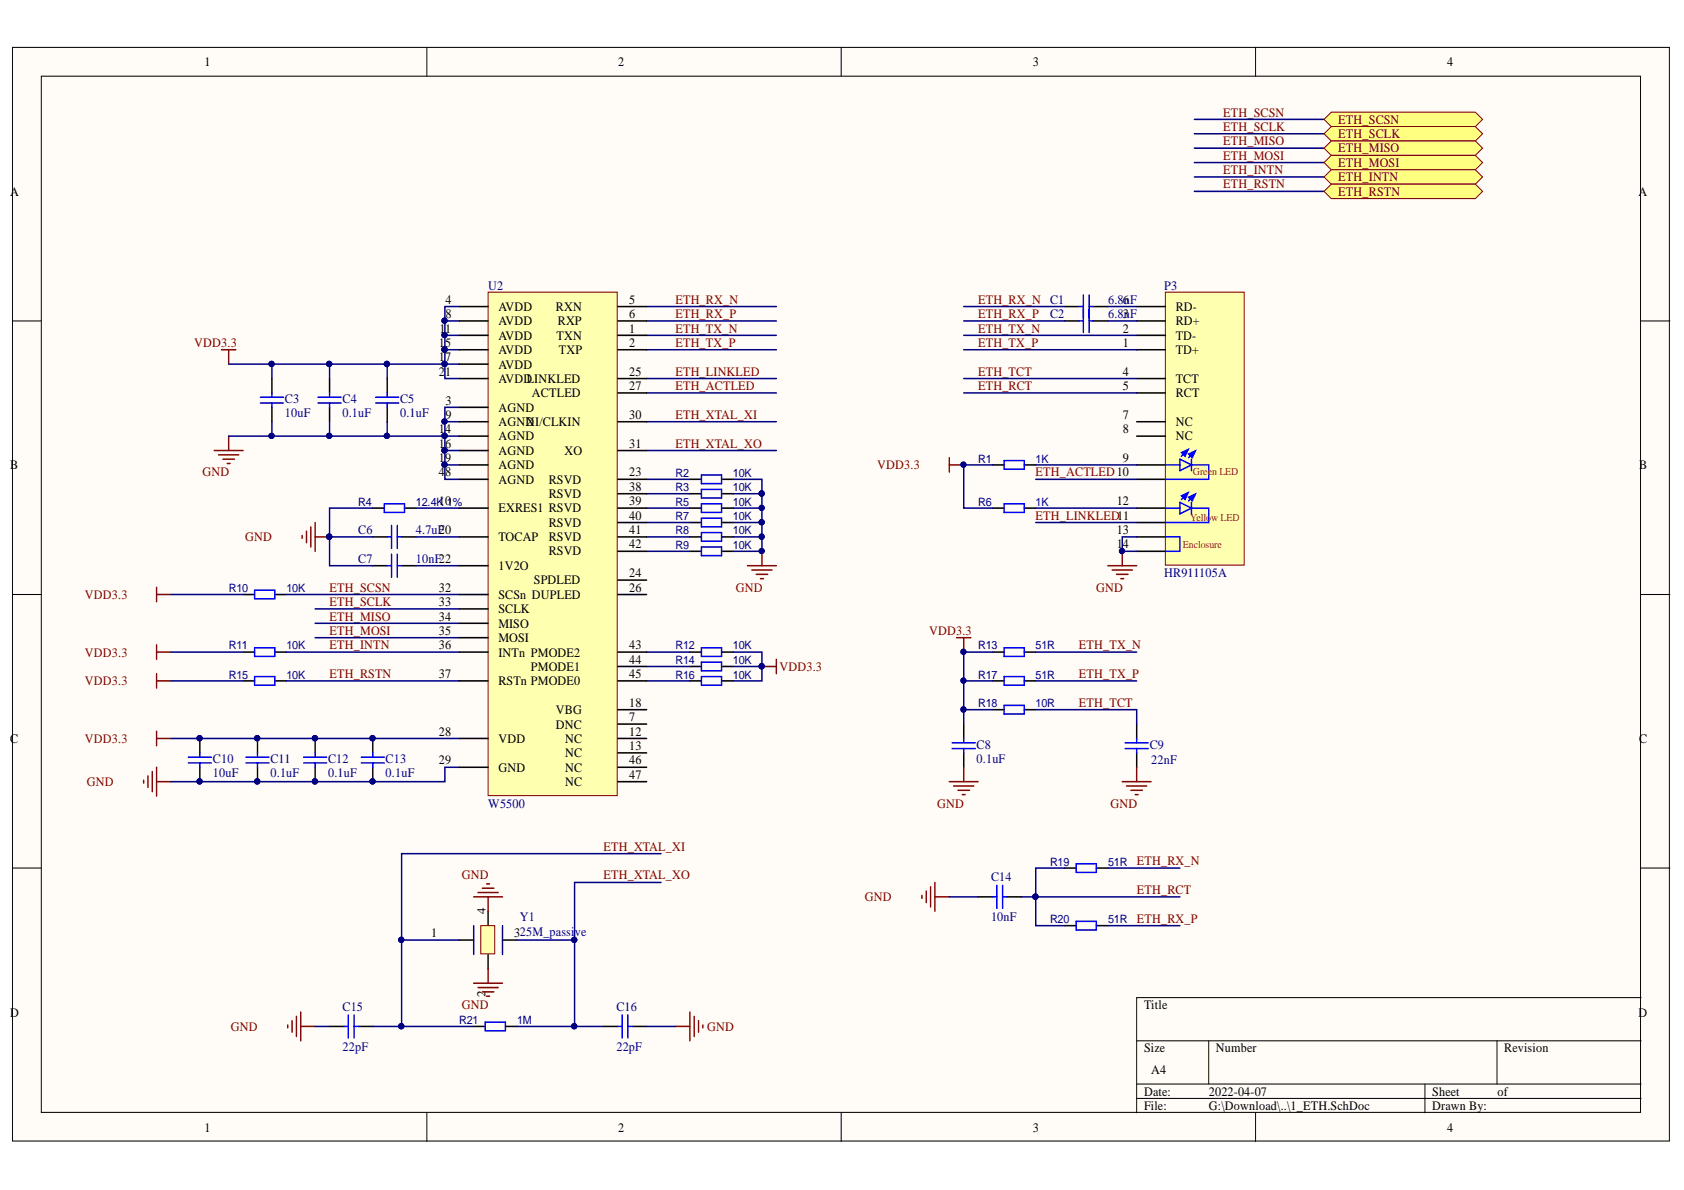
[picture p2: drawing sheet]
<svg xmlns="http://www.w3.org/2000/svg" width="297mm" height="210mm" viewBox="0 0 297 210" stroke-linecap="round" stroke-linejoin="round" font-family="sans-serif">
<defs><g id="words">
<g font-size="2.3">
<text x="36" y="11.7">1</text>
<text x="109.1" y="11.7">2</text>
<text x="182.2" y="11.7">3</text>
<text x="255.3" y="11.7">4</text>
<text x="1.8" y="34.5">A</text>
<text x="289" y="34.5">A</text>
<text x="78.6" y="53.6">4</text>
<text x="111" y="53.6">5</text>
<text x="77.5" y="58.7">1</text>
<text x="78.5" y="58.7">1</text>
<text x="78.6" y="56.1">8</text>
<text x="87.9" y="54.9">AVDD</text>
<text x="87.9" y="57.4">AVDD</text>
<text x="87.9" y="59.9">AVDD</text>
<text x="98.1" y="54.9">RXN</text>
<text x="98.1" y="59.9">TXN</text>
<text x="98.4" y="57.4">RXP</text>
<text x="111" y="58.7">1</text>
<text x="111" y="56.1">6</text>
<text x="198.1" y="58.7">2</text>
<text x="207.4" y="54.9">RD-</text>
<text x="207.4" y="57.4">RD+</text>
<text x="207.4" y="59.9">TD-</text>
<text x="77.4" y="61.2">1</text>
<text x="77.4" y="63.7">1</text>
<text x="78.5" y="61.2">5</text>
<text x="78.5" y="63.7">7</text>
<text x="87.9" y="62.5">AVDD</text>
<text x="87.9" y="65">AVDD</text>
<text x="98.6" y="62.5">TXP</text>
<text x="111" y="61.2">2</text>
<text x="198.1" y="61.2">1</text>
<text x="207.4" y="62.5">TD+</text>
<text x="77.4" y="66.3">2</text>
<text x="78.5" y="66.3">1</text>
<text x="78.6" y="71.4">3</text>
<text x="87.9" y="67.6">AVDDLINKLED</text>
<text x="93.8" y="70.1">ACTLED</text>
<text x="111" y="66.3">25</text>
<text x="111" y="68.8">27</text>
<text x="198.1" y="66.3">4</text>
<text x="198.1" y="68.8">5</text>
<text x="207.4" y="67.6">TCT</text>
<text x="207.4" y="70.1">RCT</text>
<text x="77.4" y="76.4">1</text>
<text x="78.5" y="76.4">4</text>
<text x="78.6" y="73.9">9</text>
<text x="87.9" y="72.6">AGND</text>
<text x="87.9" y="75.2">AGND</text>
<text x="87.9" y="77.7">AGND</text>
<text x="92.8" y="75.2">XI/CLKIN</text>
<text x="111" y="73.9">30</text>
<text x="198.1" y="76.4">8</text>
<text x="198.1" y="73.9">7</text>
<text x="207.4" y="77.7">NC</text>
<text x="207.4" y="75.2">NC</text>
<text x="1.8" y="82.8">B</text>
<text x="77.4" y="79">1</text>
<text x="77.4" y="81.5">1</text>
<text x="78.5" y="79">6</text>
<text x="78.5" y="81.5">9</text>
<text x="87.9" y="80.2">AGND</text>
<text x="87.9" y="82.8">AGND</text>
<text x="99.6" y="80.2">XO</text>
<text x="111" y="79">31</text>
<text x="198.1" y="81.5">9</text>
<text x="289.1" y="82.8">B</text>
<text x="77.4" y="84">4</text>
<text x="78.5" y="84">8</text>
<text x="87.9" y="85.3">AGND</text>
<text x="96.8" y="85.3">RSVD</text>
<text x="96.8" y="87.8">RSVD</text>
<text x="111" y="84">23</text>
<text x="111" y="86.6">38</text>
<text x="111" y="89.1">39</text>
<text x="197" y="89.1">12</text>
<text x="87.9" y="90.4">EXRES1 RSVD</text>
<text x="87.9" y="95.4">TOCAP</text>
<text x="96.8" y="92.9">RSVD</text>
<text x="96.8" y="95.4">RSVD</text>
<text x="111" y="91.6">40</text>
<text x="111" y="94.2">41</text>
<text x="197" y="94.2">13</text>
<text x="87.9" y="100.5">1V2O</text>
<text x="96.8" y="98">RSVD</text>
<text x="111" y="101.8">24</text>
<text x="111" y="96.7">42</text>
<text x="197" y="96.7">1</text>
<text x="198.1" y="96.7">4</text>
<text x="77.4" y="104.4">32</text>
<text x="77.4" y="106.9">33</text>
<text x="87.9" y="105.7">SCSn DUPLED</text>
<text x="94.2" y="103.1">SPDLED</text>
<text x="111" y="104.4">26</text>
<text x="77.4" y="109.5">34</text>
<text x="77.4" y="112">35</text>
<text x="87.9" y="108.2">SCLK</text>
<text x="87.9" y="110.7">MISO</text>
<text x="87.9" y="113.3">MOSI</text>
<text x="77.4" y="114.6">36</text>
<text x="77.4" y="119.6">37</text>
<text x="87.9" y="115.8">INTn PMODE2</text>
<text x="93.7" y="118.4">PMODE1</text>
<text x="111" y="114.6">43</text>
<text x="111" y="117.1">44</text>
<text x="111" y="119.6">45</text>
<text x="87.9" y="120.9">RSTn PMODE0</text>
<text x="98.1" y="126">VBG</text>
<text x="111" y="124.7">18</text>
<text x="1.8" y="131">C</text>
<text x="77.4" y="129.8">28</text>
<text x="87.9" y="131">VDD</text>
<text x="98.1" y="128.5">DNC</text>
<text x="99.7" y="131">NC</text>
<text x="111" y="127.2">7</text>
<text x="111" y="129.8">12</text>
<text x="289.1" y="131">C</text>
<text x="77.4" y="134.8">29</text>
<text x="87.9" y="136.1">GND</text>
<text x="99.7" y="133.6">NC</text>
<text x="99.7" y="136.1">NC</text>
<text x="111" y="132.3">13</text>
<text x="111" y="134.8">46</text>
<text x="111" y="137.4">47</text>
<text x="99.7" y="138.6">NC</text>
<text x="76.1" y="165.4">1</text>
<text x="90.7" y="165.4">325M_passi</text>
<text x="1.8" y="179.3">D</text>
<text x="201.8" y="178">Title</text>
<text x="289" y="179.3">D</text>
<text x="201.8" y="185.6">Size</text>
<text x="214.5" y="185.6">Number</text>
<text x="265.3" y="185.6">Revision</text>
<text x="203.1" y="189.4">A4</text>
<text x="201.8" y="193.3">Date:</text>
<text x="201.8" y="195.8">File:</text>
<text x="213.2" y="193.3">2022-04-07</text>
<text x="213.2" y="195.8">G:\Download\..\1_ETH.SchDoc</text>
<text x="252.6" y="193.3">Sheet</text>
<text x="252.6" y="195.8">Drawn By:</text>
<text x="264.2" y="193.3">of</text>
<text x="36" y="199.6">1</text>
<text x="109.1" y="199.6">2</text>
<text x="182.2" y="199.6">3</text>
<text x="255.3" y="199.6">4</text>
</g>
<g font-size="2.3" fill="#800000">
<text x="215.8" y="20.6">ETH_SCSN</text>
<text x="215.8" y="23.1">ETH_SCLK</text>
<text x="236.1" y="21.8">ETH_SCSN</text>
<text x="215.8" y="25.6">ETH_MISO</text>
<text x="215.8" y="28.2">ETH_MOSI</text>
<text x="236.1" y="24.4">ETH_SCLK</text>
<text x="236.1" y="26.9">ETH_MISO</text>
<text x="236.1" y="29.4">ETH_MOSI</text>
<text x="215.8" y="30.7">ETH_INTN</text>
<text x="215.8" y="33.2">ETH_RSTN</text>
<text x="236.1" y="32">ETH_INTN</text>
<text x="236.1" y="34.5">ETH_RSTN</text>
<text x="119.1" y="53.6">ETH_RX_N</text>
<text x="172.5" y="53.6">ETH_RX_N</text>
<text x="119.1" y="56.1">ETH_RX_P</text>
<text x="119.1" y="58.7">ETH_TX_N</text>
<text x="172.5" y="56.1">ETH_RX_P</text>
<text x="172.5" y="58.7">ETH_TX_N</text>
<text x="34.3" y="61.2">VDD3.3</text>
<text x="119.1" y="61.2">ETH_TX_P</text>
<text x="172.5" y="61.2">ETH_TX_P</text>
<text x="119.1" y="66.3">ETH_LINKLED</text>
<text x="119.1" y="68.8">ETH_ACTLED</text>
<text x="172.5" y="66.3">ETH_TCT</text>
<text x="172.5" y="68.8">ETH_RCT</text>
<text x="119.1" y="73.9">ETH_XTAL_XI</text>
<text x="119.1" y="79">ETH_XTAL_XO</text>
<text x="154.8" y="82.8">VDD3.3</text>
<text x="35.7" y="84">GND</text>
<text x="182.7" y="84">ETH_ACTLED10</text>
<text x="43.2" y="95.4">GND</text>
<text x="182.7" y="91.6">ETH_LINKLED11</text>
<text x="15" y="105.7">VDD3.3</text>
<text x="58.1" y="104.4">ETH_SCSN</text>
<text x="58.1" y="106.9">ETH_SCLK</text>
<text x="129.8" y="104.4">GND</text>
<text x="193.3" y="104.4">GND</text>
<text x="58.1" y="109.5">ETH_MISO</text>
<text x="58.1" y="112">ETH_MOSI</text>
<text x="163.9" y="112">VDD3.3</text>
<text x="15" y="115.8">VDD3.3</text>
<text x="58.1" y="114.6">ETH_INTN</text>
<text x="58.1" y="119.6">ETH_RSTN</text>
<text x="137.5" y="118.4">VDD3.3</text>
<text x="190.3" y="114.6">ETH_TX_N</text>
<text x="190.3" y="119.6">ETH_TX_P</text>
<text x="15" y="120.9">VDD3.3</text>
<text x="190.3" y="124.7">ETH_TCT</text>
<text x="15" y="131">VDD3.3</text>
<text x="15.3" y="138.6">GND</text>
<text x="165.3" y="142.4">GND</text>
<text x="195.9" y="142.4">GND</text>
<text x="81.5" y="155.1">GND</text>
<text x="106.4" y="150.1">ETH_XTAL_XI</text>
<text x="106.4" y="155.1">ETH_XTAL_XO</text>
<text x="200.5" y="152.6">ETH_RX_N</text>
<text x="152.6" y="158.9">GND</text>
<text x="200.5" y="157.7">ETH_RCT</text>
<text x="200.5" y="162.7">ETH_RX_P</text>
<text x="81.5" y="178">GND</text>
<text x="40.7" y="181.8">GND</text>
<text x="124.7" y="181.8">GND</text>
</g>
<g font-size="2.3" fill="#000080">
<text x="86.1" y="51.1">U2</text>
<text x="185.2" y="53.6">C1</text>
<text x="195.4" y="53.6">6.86nF</text>
<text x="205.3" y="51.1">P3</text>
<text x="185.2" y="56.1">C2</text>
<text x="195.4" y="56.1">6.83nF</text>
<text x="50.3" y="71.1">C3</text>
<text x="60.4" y="71.1">C4</text>
<text x="70.6" y="71.1">C5</text>
<text x="50.3" y="73.6">10uF</text>
<text x="60.4" y="73.6">0.1uF</text>
<text x="70.6" y="73.6">0.1uF</text>
<text x="63.2" y="94.2">C6</text>
<text x="73.4" y="94.2">4.7uF20</text>
<text x="63.2" y="99.3">C7</text>
<text x="73.4" y="99.3">10nF22</text>
<text x="205.3" y="101.8">HR911105A</text>
<text x="37.6" y="137.1">10uF</text>
<text x="37.6" y="134.6">C10</text>
<text x="47.7" y="137.1">0.1uF</text>
<text x="47.7" y="134.6">C11</text>
<text x="57.9" y="137.1">0.1uF</text>
<text x="57.9" y="134.6">C12</text>
<text x="68" y="137.1">0.1uF</text>
<text x="68" y="134.6">C13</text>
<text x="172.3" y="134.6">0.1uF</text>
<text x="172.3" y="132.1">C8</text>
<text x="202.8" y="132.1">C9</text>
<text x="203.1" y="134.8">22nF</text>
<text x="86.1" y="142.4">W5500</text>
<text x="174.8" y="155.4">C14</text>
<text x="91.7" y="162.5">Y1</text>
<text x="101.4" y="165.1">ve</text>
<text x="174.8" y="162.5">10nF</text>
<text x="60.4" y="178.3">C15</text>
<text x="108.7" y="178.3">C16</text>
<text x="60.4" y="185.4">22pF</text>
<text x="108.7" y="185.4">22pF</text>
</g>
<g font-size="2.1">
<text x="85.6" y="161.2" transform="rotate(-90 85.6 161.2)">4</text>
<text x="85.6" y="175.8" transform="rotate(-90 85.6 175.8)">2</text>
</g>
<g font-size="2" fill="#000080">
<text x="172.5" y="81.6">R1</text>
<text x="182.7" y="81.6">1K</text>
<text x="63.2" y="89.2">R4</text>
<text x="73.4" y="89.2">12.4K101%</text>
<text x="119.1" y="84.1">R2</text>
<text x="119.1" y="86.7">R3</text>
<text x="119.1" y="89.2">R5</text>
<text x="129.3" y="84.1">10K</text>
<text x="129.3" y="86.7">10K</text>
<text x="129.3" y="89.2">10K</text>
<text x="172.5" y="89.2">R6</text>
<text x="182.7" y="89.2">1K</text>
<text x="119.1" y="91.7">R7</text>
<text x="119.1" y="94.3">R8</text>
<text x="129.3" y="91.7">10K</text>
<text x="129.3" y="94.3">10K</text>
<text x="119.1" y="96.8">R9</text>
<text x="129.3" y="96.8">10K</text>
<text x="40.4" y="104.4">R10</text>
<text x="50.5" y="104.4">10K</text>
<text x="40.4" y="114.6">R11</text>
<text x="40.4" y="119.7">R15</text>
<text x="50.5" y="114.6">10K</text>
<text x="50.5" y="119.7">10K</text>
<text x="119.1" y="114.6">R12</text>
<text x="119.1" y="117.1">R14</text>
<text x="119.1" y="119.7">R16</text>
<text x="129.3" y="114.6">10K</text>
<text x="129.3" y="117.1">10K</text>
<text x="129.3" y="119.7">10K</text>
<text x="172.5" y="114.6">R13</text>
<text x="172.5" y="119.7">R17</text>
<text x="182.7" y="114.6">51R</text>
<text x="182.7" y="119.7">51R</text>
<text x="172.5" y="124.8">R18</text>
<text x="182.7" y="124.8">10R</text>
<text x="185.2" y="152.7">R19</text>
<text x="195.4" y="152.7">51R</text>
<text x="185.2" y="162.8">R20</text>
<text x="195.4" y="162.8">51R</text>
<text x="81" y="180.7">R21</text>
<text x="91.2" y="180.7">1M</text>
</g>
<g font-size="1.9" fill="#f00">
<text x="210.4" y="83.9">Green LED</text>
<text x="209.9" y="92">Yellow LED</text>
<text x="208.6" y="96.6">Enclosure</text>
</g>
</g></defs>
<g fill="#fffcf8" stroke="#000" stroke-width=".18">
<path d="M2.2 8.4h292.3v192.9h-292.3z"/>
<path d="M7.3 13.4h282.1v182.8h-282.1z"/>
</g>
<g fill="none" stroke="#000" stroke-width=".18">
<path d="M75.3 8.4v5M148.4 8.4v5M221.5 8.4v5M2.2 56.6h5.1M289.5 56.6h5.1M2.2 104.9h5.1M289.5 104.9h5.1M2.2 153.1h5.1M289.5 153.1h5.1M289.5 176h-89v20.3M75.3 196.3v5.1M148.4 196.3v5.1"/>
<path d="M200.5 183.6h89M200.5 191.2h89M200.5 193.7h89M213.2 183.6v7.6M221.5 196.3v5.1M251.3 191.2v5.1M264.1 183.6v7.6"/>
</g>
<path d="M205.6 51.5h13.9v48.2h-13.9z" fill="#ffffb0" stroke="#800000" stroke-width=".18"/>
<g fill="none" stroke="#000" stroke-width=".26">
<path d="M200.5 54.1h5.1M200.5 56.6h5.1M200.5 59.2h5.1M200.5 76.9h5.1M200.5 74.4h5.1M200.5 61.7h5.1M200.5 66.8h5.1M200.5 69.3h5.1M200.5 82h5.1M200.5 84.5h5.1M200.5 92.2h5.1M200.5 89.6h5.1"/>
<path d="M200.5 94.7h5.1M200.5 97.2h5.1"/>
</g>
<path d="M209.4 79.5l-1 1M205.6 94.7h2.5v2.5h-2.5M205.6 82h2.5M205.6 89.6h2.5M208.1 81l2.1 1-2.1 1zM208.1 88.6l2.1 1-2.1 1zM210.2 82h3v2.5h-7.6M210.2 89.6h3v2.6h-7.6M210.2 81v2M210.2 88.6v2" fill="none" stroke="#00f" stroke-width=".26"/>
<path d="M208.3 79.8l1.4-.6-.7 1.3z" fill="#00f"/>
<path d="M208.3 79.8l1.4-.6-.7 1.3z" fill="none" stroke="#00f" stroke-width=".18"/>
<path d="M210.7 79.7l-1.1 1" fill="none" stroke="#00f" stroke-width=".26"/>
<path d="M209.6 80.1l1.3-.7-.6 1.4z" fill="#00f"/>
<path d="M209.6 80.1l1.3-.7-.6 1.4z" fill="none" stroke="#00f" stroke-width=".18"/>
<path d="M209.4 87.1l-1 1" fill="none" stroke="#00f" stroke-width=".26"/>
<path d="M208.3 87.4l1.4-.6-.7 1.4z" fill="#00f"/>
<path d="M208.3 87.4l1.4-.6-.7 1.4z" fill="none" stroke="#00f" stroke-width=".18"/>
<path d="M210.7 87.3l-1.1 1.1" fill="none" stroke="#00f" stroke-width=".26"/>
<path d="M209.6 87.7l1.3-.6-.6 1.3z" fill="#00f"/>
<path d="M209.6 87.7l1.3-.6-.6 1.3z" fill="none" stroke="#00f" stroke-width=".18"/>
<g fill="none" stroke="#000" stroke-width=".26">
<path d="M187.8 54.1h2.5M187.8 56.6h2.5M192.9 54.1h2.5M192.9 56.6h2.5M48 66.8v2.5M48 71.8v2.6M58.1 66.8v2.5M58.1 71.8v2.6M68.3 66.8v2.5M68.3 71.8v2.6M65.8 89.6h2M65.8 94.7h2.5"/>
<path d="M65.8 99.8h2.5M70.8 94.7h2.6M70.8 99.8h2.6M71.3 89.6h2.1M121.7 84.5h2M121.7 87.1h2M121.7 89.6h2M121.7 92.2h2M121.7 94.7h2M121.7 97.2h2M127.3 84.5h2M127.3 87.1h2"/>
<path d="M127.3 89.6h2M127.3 92.2h2M127.3 94.7h2M127.3 97.2h2M175.1 89.6h2M175.1 82h2M180.7 89.6h2M180.7 82h2M42.9 115h2M42.9 104.9h2M48.5 115h2M48.5 104.9h2"/>
<path d="M121.7 115h2M121.7 117.6h2M127.3 115h2M127.3 117.6h2M175.1 115h2M180.7 115h2M35.2 130.3v2.5M35.2 135.3v2.6M42.9 120.1h2M45.4 130.3v2.5M45.4 135.3v2.6M48.5 120.1h2"/>
<path d="M55.6 130.3v2.5M55.6 135.3v2.6M65.8 130.3v2.5M65.8 135.3v2.6M121.7 120.1h2M127.3 120.1h2M170 127.7v2.6M170 132.8v2.5M175.1 120.1h2M175.1 125.2h2M180.7 120.1h2M180.7 125.2h2"/>
<path d="M200.5 127.7v2.6M200.5 132.8v2.5M172.5 158.2h2.6M177.6 158.2h2.6M187.8 153.1h2M193.4 153.1h2M81 165.8h2.6M86.1 160.7v2.6M86.1 168.4v2.5M88.6 165.8h2.6M187.8 163.3h2M193.4 163.3h2"/>
<path d="M83.6 181.1h2M89.1 181.1h2.1"/>
</g>
<g fill="none" stroke="#00f" stroke-width=".26">
<path d="M190.3 54.1h.8M190.3 56.6h.8M191.1 52v6.6M192.1 52v6.6M192.1 54.1h.8M192.1 56.6h.8M45.9 70.1h4.1M45.9 71.1h4.1M48 69.3v.8M48 71.1v.7M56.1 70.1h4.1M56.1 71.1h4.1"/>
<path d="M58.1 69.3v.8M58.1 71.1v.7M66.3 70.1h4M66.3 71.1h4M68.3 69.3v.8M68.3 71.1v.7M67.8 88.9h3.5v1.5h-3.5zM68.3 94.7h.8M68.3 99.8h.8M69.1 92.7v4M69.1 97.8v4M70.1 92.7v4"/>
<path d="M70.1 97.8v4M70.1 94.7h.7M70.1 99.8h.7M123.7 83.8h3.6v1.5h-3.6zM123.7 86.3h3.6v1.5h-3.6zM123.7 88.9h3.6v1.5h-3.6zM123.7 91.4h3.6v1.5h-3.6zM123.7 93.9h3.6v1.6h-3.6zM123.7 96.5h3.6v1.5h-3.6zM177.1 88.9h3.6v1.5h-3.6zM177.1 81.2h3.6v1.6h-3.6zM44.9 114.3h3.6v1.5h-3.6z"/>
<path d="M44.9 119.3h3.6v1.6h-3.6zM44.9 104.1h3.6v1.5h-3.6zM123.7 114.3h3.6v1.5h-3.6zM123.7 116.8h3.6v1.5h-3.6zM123.7 119.3h3.6v1.6h-3.6zM177.1 114.3h3.6v1.5h-3.6zM177.1 119.3h3.6v1.6h-3.6zM33.2 133.6h4.1M33.2 134.6h4.1M35.2 132.8v.8M35.2 134.6v.7M43.4 133.6h4.1"/>
<path d="M43.4 134.6h4.1M45.4 132.8v.8M45.4 134.6v.7M53.6 133.6h4M53.6 134.6h4M55.6 132.8v.8M55.6 134.6v.7M63.7 133.6h4.1M63.7 134.6h4.1M65.8 132.8v.8M65.8 134.6v.7M168 131h4"/>
<path d="M168 132h4M170 130.3v.7M170 132v.8M177.1 124.4h3.6v1.5h-3.6zM198.5 131h4M198.5 132h4M200.5 130.3v.7M200.5 132v.8M175.1 158.2h.7M175.8 156.2v4M176.9 156.2v4M176.9 158.2h.7"/>
<path d="M189.8 152.4h3.6v1.5h-3.6zM189.8 162.5h3.6v1.5h-3.6zM85.6 180.3h3.5v1.5h-3.5z"/>
</g>
<g fill="#000080" stroke="#000080" stroke-width=".18">
<circle cx="65.7" cy="137.8" r=".46"/>
<circle cx="65.7" cy="130.2" r=".46"/>
<circle cx="55.5" cy="137.8" r=".46"/>
<circle cx="55.5" cy="130.2" r=".46"/>
<circle cx="45.4" cy="137.8" r=".46"/>
<circle cx="45.4" cy="130.2" r=".46"/>
<circle cx="35.2" cy="137.8" r=".46"/>
<circle cx="35.2" cy="130.2" r=".46"/>
<circle cx="58.1" cy="94.7" r=".47"/>
<circle cx="134.3" cy="117.5" r=".46"/>
<circle cx="134.3" cy="97.2" r=".46"/>
<circle cx="169.9" cy="82" r=".46"/>
<circle cx="197.9" cy="97.2" r=".46"/>
<circle cx="169.9" cy="115" r=".46"/>
</g>
<g fill="none" stroke="#800000" stroke-width=".26">
<path d="M37.8 79.5h5.1M39.1 61.7h2.5M40.3 61.7v2.5M40.3 76.9v2.6M38.6 80.2h3.5M39.3 81h2.1M40.1 81.8h.5M53.3 94.5v.5M54.1 93.7v2M54.8 92.9v3.6M55.6 92.2v5M55.6 94.7h2.5"/>
<path d="M131.9 99.8h5M134.4 97.2v2.6M167.4 80.7v2.6M167.4 82h2.6M195.4 99.8h5.1M198 97.2v2.6M27.6 103.6v2.5M27.6 113.8v2.5M27.6 118.8v2.6M27.6 104.9h2.6M27.6 115h2.6M132.6 100.5h3.6"/>
<path d="M133.4 101.3h2M134.1 102.1h.6M134.4 117.6h2.5M136.9 116.3v2.5M168.7 112.5h2.6M170 112.5v2.5M196.2 100.5h3.5M196.9 101.3h2.1M197.7 102.1h.5M25.3 137.6v.5M26.1 136.9v2M26.9 136.1v3.6"/>
<path d="M27.6 129v2.5M27.6 135.3v5.1M27.6 120.1h2.6M27.6 130.3h2.6M27.6 137.9h2.6M167.4 137.9h5.1M168.2 138.6h3.6M169 139.4h2M170 135.3v2.6M198 137.9h5M198.7 138.6h3.6M199.5 139.4h2"/>
<path d="M200.5 135.3v2.6M162.6 157.9v.5M163.4 157.2v2M164.1 156.4v3.6M164.9 155.7v5M164.9 158.2h2.5M169.7 140.2h.5M200.2 140.2h.6"/>
</g>
<path d="M84.8 163.3h2.5v5h-2.5z" fill="#ffffb0" stroke="#800000" stroke-width=".18"/>
<path d="M83.6 163.3v5.1M88.6 163.3v5.1" fill="none" stroke="#11037f" stroke-width=".26"/>
<g fill="none" stroke="#800000" stroke-width=".26">
<path d="M83.6 158.2h5M84.3 157.4h3.6M85.1 156.7h2M85.8 155.9h.5M86.1 158.2v2.5M52.3 179.3v3.5M53 178.5v5.1M83.6 173.4h5M84.3 174.2h3.6M85.1 175h2M85.8 175.7h.5M86.1 170.9v2.5"/>
<path d="M121.7 178.5v5.1M122.4 179.3v3.5M50.8 180.8v.5M51.5 180v2.1M53 181.1h2.6M119.1 181.1h2.6M123.2 180v2.1M124 180.8v.5"/>
</g>
<path d="M58.1 181.1h2.6M63.2 181.1h2.6M106.4 181.1h2.6M111.5 181.1h2.6" fill="none" stroke="#000" stroke-width=".26"/>
<path d="M61.4 179v4.1M62.5 179v4.1M109.7 179v4.1M110.8 179v4.1M60.7 181.1h.7M62.5 181.1h.7M109 181.1h.7M110.8 181.1h.7" fill="none" stroke="#00f" stroke-width=".26"/>
<g fill="none" stroke="#000080" stroke-width=".26">
<path d="M210.7 21.1h22.8M210.7 23.6h22.8M210.7 26.1h22.8M210.7 28.7h22.8M210.7 31.2h22.8M210.7 33.8h22.8M81 59.2h-2.5v2.5M81 56.6h-2.5v2.6M81 54.1h-2.5v2.5M114.1 59.2h22.8M114.1 56.6h22.8M114.1 54.1h22.8"/>
<path d="M170 59.2h30.5M170 56.6h17.8M170 54.1h17.8M195.4 56.6h5.1M195.4 54.1h5.1M40.3 76.9h40.7M40.3 64.2h40.7M48 64.2v2.6M48 74.4v2.5M58.1 64.2v2.6M58.1 74.4v2.5M68.3 64.2v2.6"/>
<path d="M68.3 74.4v2.5M78.5 61.7v5.1h2.5M78.5 79.5v2.5M78.5 79.5h2.5M78.5 74.4h2.5M78.5 61.7h2.5M81 71.8h-2.5v7.7M114.1 79.5h22.8M114.1 74.4h22.8M114.1 61.7h22.8M114.1 69.3h22.8M114.1 66.8h22.8"/>
<path d="M170 61.7h30.5M170 69.3h30.5M170 66.8h30.5M58.1 94.7h7.7M65.8 89.6h-7.7v10.2h7.7M73.4 94.7h7.6M73.4 99.8h7.6M73.4 89.6h7.6M81 82h-2.5v2.5h2.5M114.1 94.7h7.6M114.1 89.6h7.6M114.1 97.2h7.6"/>
<path d="M114.1 92.2h7.6M114.1 87.1h7.6M114.1 84.5h7.6M129.3 84.5h5.1v2.6M129.3 92.2h5.1M129.3 87.1h5.1M134.4 94.7v2.5h-5.1M134.4 92.2v2.5h-5.1M134.4 87.1v2.5h-5.1M134.4 89.6v2.6M175.1 82h-5.1v7.6h5.1M182.7 89.6h17.8"/>
<path d="M182.7 92.2h17.8M182.7 84.5h17.8M182.7 82h17.8M200.5 94.7h-2.5v2.5h2.5M30.2 115h12.7M30.2 104.9h12.7M50.5 115h30.5M50.5 104.9h30.5M55.6 112.5h25.4M55.6 109.9h25.4M55.6 107.4h25.4M114.1 115h7.6"/>
<path d="M114.1 117.6h7.6M129.3 115h5.1v2.6h-5.1M134.4 117.6v2.5h-5.1M175.1 115h-5.1v12.7M182.7 115h17.8M30.2 130.3h50.8M30.2 120.1h12.7M50.5 120.1h30.5M81 135.3h-2.5v2.6h-48.3M114.1 120.1h7.6M170 120.1h5.1M170 125.2h5.1"/>
<path d="M182.7 125.2h17.8v2.5M182.7 120.1h17.8M116.6 150.6h-45.8v15.2h10.2M116.6 155.7h-15.3v10.1h-10.1M167.4 158.2h5.1M180.2 158.2h27.9M195.4 153.1h12.7M70.8 165.8v15.3h12.8M101.3 165.8v15.3h-10.1M195.4 163.3h12.7M55.6 181.1h2.5M65.8 181.1h5"/>
<path d="M101.3 181.1h5.1M114.1 181.1h5"/>
</g>
<g fill="#000080" stroke="#000080" stroke-width=".18">
<circle cx="78.4" cy="82" r=".46"/>
<circle cx="78.4" cy="79.4" r=".47"/>
<circle cx="35.2" cy="137.8" r=".46"/>
<circle cx="45.4" cy="137.8" r=".46"/>
<circle cx="55.5" cy="137.8" r=".46"/>
<circle cx="65.7" cy="137.8" r=".46"/>
<circle cx="65.7" cy="130.2" r=".46"/>
<circle cx="55.5" cy="130.2" r=".46"/>
<circle cx="45.4" cy="130.2" r=".46"/>
<circle cx="35.2" cy="130.2" r=".46"/>
<circle cx="78.4" cy="76.9" r=".46"/>
<circle cx="68.2" cy="76.9" r=".46"/>
<circle cx="58.1" cy="76.9" r=".46"/>
<circle cx="47.9" cy="76.9" r=".46"/>
<circle cx="78.4" cy="64.2" r=".47"/>
<circle cx="68.2" cy="64.2" r=".47"/>
<circle cx="58.1" cy="64.2" r=".47"/>
<circle cx="47.9" cy="64.2" r=".47"/>
<circle cx="58.1" cy="94.7" r=".47"/>
<circle cx="70.8" cy="181" r=".47"/>
<circle cx="70.8" cy="165.8" r=".47"/>
<circle cx="78.4" cy="74.3" r=".46"/>
<circle cx="78.4" cy="61.7" r=".47"/>
<circle cx="78.4" cy="59.1" r=".46"/>
<circle cx="78.4" cy="56.6" r=".46"/>
<circle cx="101.3" cy="165.8" r=".47"/>
<circle cx="101.3" cy="181" r=".47"/>
<circle cx="134.3" cy="117.5" r=".46"/>
<circle cx="134.3" cy="97.2" r=".46"/>
<circle cx="134.3" cy="94.7" r=".46"/>
<circle cx="134.3" cy="92.1" r=".46"/>
<circle cx="134.3" cy="89.6" r=".46"/>
<circle cx="134.3" cy="87" r=".46"/>
<circle cx="169.9" cy="125.1" r=".46"/>
<circle cx="169.9" cy="120.1" r=".46"/>
<circle cx="169.9" cy="115" r=".46"/>
<circle cx="169.9" cy="82" r=".46"/>
<circle cx="182.6" cy="158.2" r=".47"/>
<circle cx="197.9" cy="97.2" r=".46"/>
</g>
<g fill="#ffff80" stroke="#800000" stroke-width=".18">
<path d="M233.5 21.1l1.3-1.3h25.4l1.3 1.3-1.3 1.2h-25.4z" fill-rule="evenodd"/>
<path d="M233.5 23.6l1.3-1.3h25.4l1.3 1.3-1.3 1.3h-25.4z" fill-rule="evenodd"/>
<path d="M233.5 26.1l1.3-1.2h25.4l1.3 1.2-1.3 1.3h-25.4z" fill-rule="evenodd"/>
<path d="M233.5 28.7l1.3-1.3h25.4l1.3 1.3-1.3 1.2h-25.4z" fill-rule="evenodd"/>
<path d="M233.5 31.2l1.3-1.3h25.4l1.3 1.3-1.3 1.3h-25.4z" fill-rule="evenodd"/>
<path d="M233.5 33.8l1.3-1.3h25.4l1.3 1.3-1.3 1.2h-25.4z" fill-rule="evenodd"/>
</g>
<path d="M187.8 153.1h-5.1v10.2h5.1" fill="none" stroke="#000080" stroke-width=".26"/>
<circle cx="182.6" cy="158.2" r=".47" fill="#000080" stroke="#000080" stroke-width=".18"/>
<path d="M86.1 51.5h22.8v88.8h-22.8z" fill="#ffffb0" stroke="#800000" stroke-width=".18"/>
<g fill="none" stroke="#000" stroke-width=".26">
<path d="M81 59.2h5.1M81 54.1h5.1M81 56.6h5.1M109 59.2h5.1M109 54.1h5.1M109 56.6h5.1M81 61.7h5.1M81 71.8h5.1M81 74.4h5.1M81 76.9h5.1M81 79.5h5.1M81 64.2h5.1"/>
<path d="M81 66.8h5.1M109 61.7h5.1M109 74.4h5.1M109 79.5h5.1M109 66.8h5.1M109 69.3h5.1M81 89.6h5.1M81 82h5.1M81 94.7h5.1M81 99.8h5.1M81 84.5h5.1M109 89.6h5.1"/>
<path d="M109 94.7h5.1M109 84.5h5.1M109 87.1h5.1M109 92.2h5.1M109 97.2h5.1M81 104.9h5.1M81 107.4h5.1M81 109.9h5.1M81 112.5h5.1M81 115h5.1M109 102.3h5.1M109 104.9h5.1"/>
<path d="M109 115h5.1M109 117.6h5.1M81 130.3h5.1M81 135.3h5.1M81 120.1h5.1M109 127.7h5.1M109 130.3h5.1M109 132.8h5.1M109 125.2h5.1M109 135.3h5.1M109 120.1h5.1M109 137.9h5.1"/>
</g>
<use href="#words"/>
</svg>
